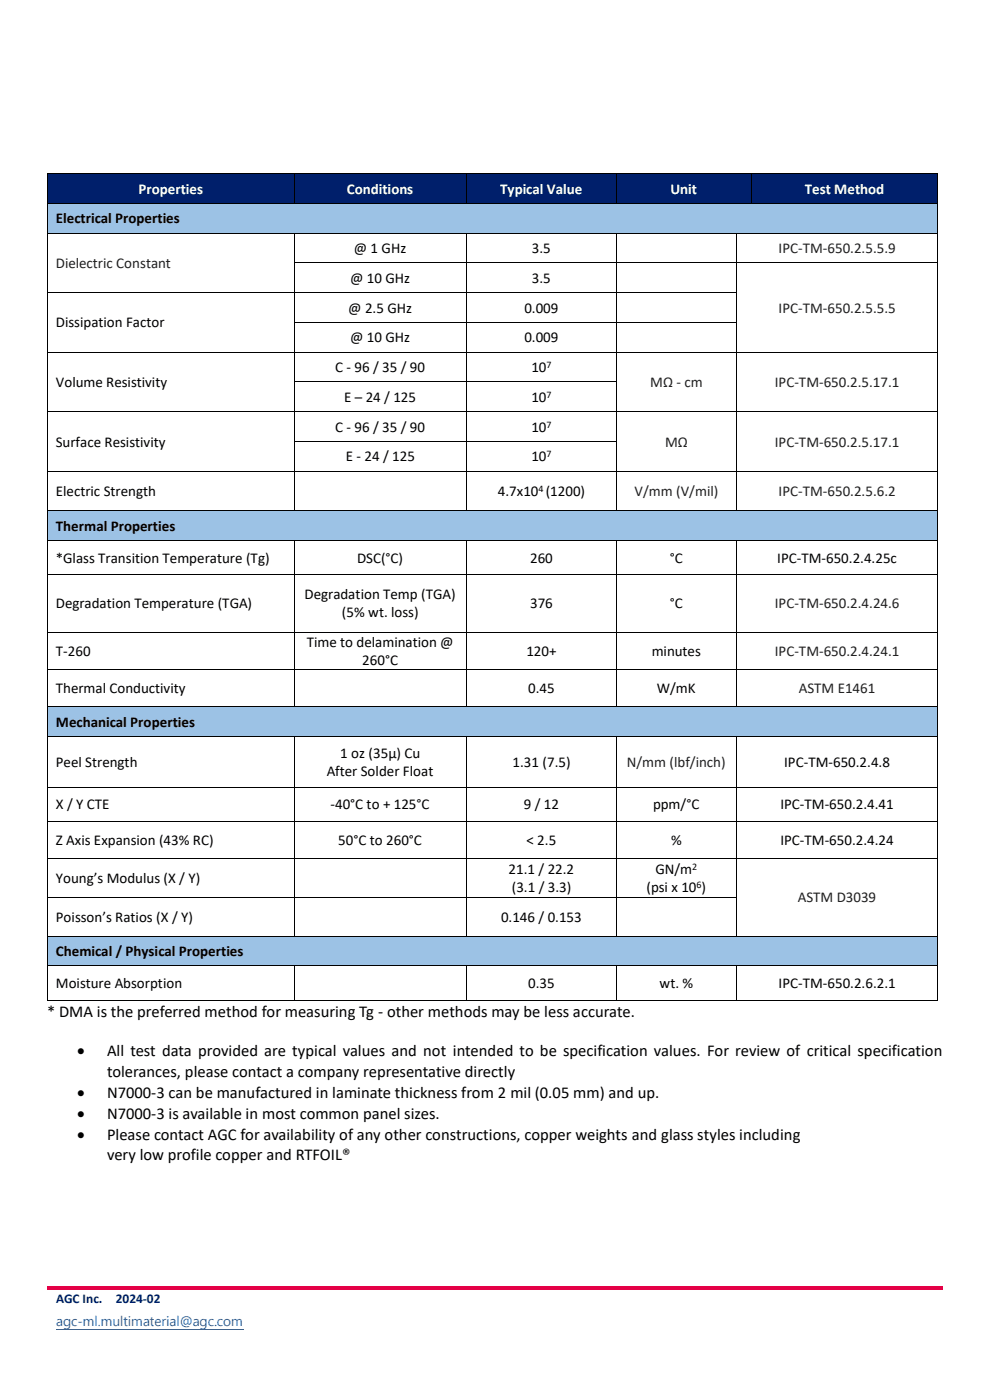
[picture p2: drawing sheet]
<svg xmlns="http://www.w3.org/2000/svg" width="210mm" height="297mm" viewBox="0 0 210 297" stroke-linecap="round" stroke-linejoin="round" font-family="sans-serif">
<defs><g id="words">
<g font-size="3.5">
<text x="10" y="215.7">* DMA is the preferred method for measuring Tg - other methods may be less accurate.</text>
<text x="16.3" y="224.1">•</text>
<text x="22.7" y="224.1">All test data provided are typical values and not intended to be specification values. For review of critical specification</text>
<text x="16.3" y="232.9">•</text>
<text x="22.7" y="228.4">tolerances, please contact a company representative directly</text>
<text x="22.7" y="232.9">N7000-3 can be manufactured in laminate thickness from 2 mil (0.05 mm) and up.</text>
<text x="16.3" y="237.4">•</text>
<text x="22.7" y="237.4">N7000-3 is available in most common panel sizes.</text>
<text x="16.3" y="241.8">•</text>
<text x="22.7" y="241.8">Please contact AGC for availability of any other constructions, copper weights and glass styles including</text>
<text x="22.7" y="246.2">very low profile copper and RTFOIL®</text>
</g>
<g font-size="3.2" fill="#fff">
<text x="29.4" y="41.1">Properties</text>
<text x="73.6" y="41.1">Conditions</text>
<text x="106.1" y="41.1">Typical Value</text>
<text x="142.2" y="41.1">Unit</text>
<text x="170.7" y="41.1">Test Method</text>
</g>
<g font-size="3.2">
<text x="11.9" y="47.4">Electrical Properties</text>
<text x="75.1" y="53.7">@ 1 GHz</text>
<text x="112.8" y="53.7">3.5</text>
<text x="74.3" y="60">@ 10 GHz</text>
<text x="112.8" y="60">3.5</text>
<text x="11.9" y="69.5">Dissipation Factor</text>
<text x="73.9" y="66.3">@ 2.5 GHz</text>
<text x="111.2" y="66.3">0.009</text>
<text x="74.3" y="72.7">@ 10 GHz</text>
<text x="111.2" y="72.7">0.009</text>
<text x="11.9" y="82.1">Volume Resistivity</text>
<text x="71.1" y="79">C - 96 / 35 / 90</text>
<text x="112.7" y="79">10</text>
<text x="73" y="85.3">E – 24 / 125</text>
<text x="112.7" y="85.3">10</text>
<text x="11.9" y="94.8">Surface Resistivity</text>
<text x="71.1" y="91.6">C - 96 / 35 / 90</text>
<text x="112.7" y="91.6">10</text>
<text x="73.3" y="97.9">E - 24 / 125</text>
<text x="112.7" y="97.9">10</text>
<text x="11.9" y="105.3">Electric Strength</text>
<text x="105.6" y="105.3">4.7x10 (1200)</text>
<text x="11.9" y="112.6">Thermal Properties</text>
<text x="11.9" y="119.4">*Glass Transition Temperature (Tg)</text>
<text x="75.8" y="119.4">DSC(°C)</text>
<text x="112.5" y="119.4">260</text>
<text x="142.1" y="119.4">°C</text>
<text x="164.9" y="119.4">IPC-TM-650.2.4.25c</text>
<text x="11.9" y="129">Degradation Temperature (TGA)</text>
<text x="64.6" y="127.1">Degradation Temp (TGA)</text>
<text x="72.5" y="131">(5% wt. loss)</text>
<text x="112.5" y="129">376</text>
<text x="142.1" y="129">°C</text>
<text x="65.1" y="137.2">Time to delamination @</text>
<text x="11.9" y="139.1">T-260</text>
<text x="76.9" y="141.1">260°C</text>
<text x="111.7" y="139.1">120+</text>
<text x="138.2" y="139.1">minutes</text>
<text x="11.9" y="147.1">Thermal Conductivity</text>
<text x="112" y="147.1">0.45</text>
<text x="139.3" y="147.1">W/mK</text>
<text x="11.9" y="154.2">Mechanical Properties</text>
<text x="72.2" y="160.8">1 oz (35µ) Cu</text>
<text x="11.9" y="162.8">Peel Strength</text>
<text x="69.3" y="164.7">After Solder Float</text>
<text x="108.7" y="162.8">1.31 (7.5)</text>
<text x="166.4" y="162.8">IPC-TM-650.2.4.8</text>
<text x="11.9" y="171.7">X / Y CTE</text>
<text x="70.1" y="171.7">-40°C to + 125°C</text>
<text x="111.1" y="171.7">9 / 12</text>
<text x="138.5" y="171.7">ppm/°C</text>
<text x="165.6" y="171.7">IPC-TM-650.2.4.41</text>
<text x="11.9" y="179.3">Z Axis Expansion (43% RC)</text>
<text x="71.8" y="179.3">50°C to 260°C</text>
<text x="111.7" y="179.3">&lt; 2.5</text>
<text x="142.3" y="179.3">%</text>
<text x="165.6" y="179.3">IPC-TM-650.2.4.24</text>
<text x="107.9" y="185.4">21.1 / 22.2</text>
<text x="139" y="185.4">GN/m</text>
<text x="11.9" y="187.3">Young’s Modulus (X / Y)</text>
<text x="108.6" y="189.3">(3.1 / 3.3)</text>
<text x="137.1" y="189.3">(psi x 10 )</text>
<text x="11.9" y="195.6">Poisson’s Ratios (X / Y)</text>
<text x="106.3" y="195.6">0.146 / 0.153</text>
<text x="11.9" y="202.8">Chemical / Physical Properties</text>
<text x="11.9" y="209.7">Moisture Absorption</text>
<text x="112" y="209.7">0.35</text>
<text x="139.9" y="209.7">wt. %</text>
<text x="165.2" y="209.7">IPC-TM-650.2.6.2.1</text>
</g>
<g font-size="3.2" fill="#231f20">
<text x="165.2" y="53.7">IPC-TM-650.2.5.5.9</text>
<text x="11.9" y="56.9">Dielectric Constant</text>
<text x="165.2" y="66.3">IPC-TM-650.2.5.5.5</text>
<text x="137.9" y="82.1">MΩ - cm</text>
<text x="164.4" y="82.1">IPC-TM-650.2.5.17.1</text>
<text x="141.1" y="94.8">MΩ</text>
<text x="164.4" y="94.8">IPC-TM-650.2.5.17.1</text>
<text x="134.6" y="105.3">V/mm (V/mil)</text>
<text x="165.2" y="105.3">IPC-TM-650.2.5.6.2</text>
<text x="164.4" y="129">IPC-TM-650.2.4.24.6</text>
<text x="164.4" y="139.1">IPC-TM-650.2.4.24.1</text>
<text x="169.5" y="147.1">ASTM E1461</text>
<text x="133" y="162.8">N/mm (lbf/inch)</text>
<text x="169.2" y="191.5">ASTM D3039</text>
</g>
<g font-size="2.8" fill="#001f6b">
<text x="11.9" y="276.4">AGC Inc.</text>
<text x="24.6" y="276.4">2024-02</text>
</g>
<text font-size="2.8" fill="#0562c1" x="11.9" y="281.3">agc-ml.multimaterial@agc.com</text>
<g font-size="2.1">
<text x="115.9" y="78.1">7</text>
<text x="115.9" y="84.4">7</text>
<text x="115.9" y="90.7">7</text>
<text x="115.9" y="97">7</text>
<text x="114.2" y="104.4">4</text>
<text x="146.8" y="184.5">2</text>
<text x="147.8" y="188.4">6</text>
</g>
</g></defs>
<g fill="#001f6b">
<path d="M10.2 36.9h52.1v6.1h-52.1z" fill-rule="evenodd"/>
<path d="M11.9 38h48.8v3.9h-48.8z" fill-rule="evenodd"/>
<path d="M62.4 36.9h36.4v6.1h-36.4z" fill-rule="evenodd"/>
<path d="M64.2 38h33v3.9h-33z" fill-rule="evenodd"/>
<path d="M98.9 36.9h31.8v6.1h-31.8z" fill-rule="evenodd"/>
<path d="M100.7 38h28.3v3.9h-28.3z" fill-rule="evenodd"/>
<path d="M130.8 36.9h28.4v6.1h-28.4z" fill-rule="evenodd"/>
<path d="M132.5 38h25.1v3.9h-25.1z" fill-rule="evenodd"/>
<path d="M159.3 36.9h39.6v6.1h-39.6z" fill-rule="evenodd"/>
<path d="M161.1 38h36.1v3.9h-36.1z" fill-rule="evenodd"/>
</g>
<g fill="#000">
<path d="M10 36.7h.2v.2h-.2z" fill-rule="evenodd"/>
<path d="M10 36.7h.2v.2h-.2z" fill-rule="evenodd"/>
<path d="M62.3 36.7h.2v.2h-.2z" fill-rule="evenodd"/>
<path d="M98.8 36.7h.2v.2h-.2z" fill-rule="evenodd"/>
<path d="M130.7 36.7h.1v.2h-.1z" fill-rule="evenodd"/>
<path d="M159.3 36.7h.1v.2h-.1z" fill-rule="evenodd"/>
<path d="M198.9 36.7h.2v.2h-.2z" fill-rule="evenodd"/>
<path d="M198.9 36.7h.2v.2h-.2z" fill-rule="evenodd"/>
</g>
<path d="M10.1 36.9v6.1M10.2 36.8h52.1M62.4 36.9v6.1M62.5 36.8h36.3M98.9 36.9v6.1M99 36.8h31.7M130.8 36.9v6.1M130.8 36.8h28.4M159.3 36.9v6.1M159.4 36.8h39.5M199 36.9v6.1" fill="none" stroke="#000" stroke-width=".21"/>
<g fill="#9cc2e5">
<path d="M10.2 43.2h188.7v6.2h-188.7z" fill-rule="evenodd"/>
<path d="M11.9 44.3h185.3v3.9h-185.3z" fill-rule="evenodd"/>
</g>
<g fill="#000">
<path d="M10 43h.2v.2h-.2z" fill-rule="evenodd"/>
<path d="M10 49.4h.2v.1h-.2z" fill-rule="evenodd"/>
<path d="M10 55.7h.2v.1h-.2z" fill-rule="evenodd"/>
<path d="M62.3 43h.2v.2h-.2z" fill-rule="evenodd"/>
<path d="M62.3 49.4h.2v.1h-.2z" fill-rule="evenodd"/>
<path d="M62.3 55.7h.2v.1h-.2z" fill-rule="evenodd"/>
<path d="M98.8 43h.2v.2h-.2z" fill-rule="evenodd"/>
<path d="M98.8 49.4h.2v.1h-.2z" fill-rule="evenodd"/>
<path d="M98.8 55.7h.2v.1h-.2z" fill-rule="evenodd"/>
<path d="M130.7 43h.1v.2h-.1z" fill-rule="evenodd"/>
<path d="M130.7 49.4h.1v.1h-.1z" fill-rule="evenodd"/>
<path d="M130.7 55.7h.1v.1h-.1z" fill-rule="evenodd"/>
<path d="M156.1 49.4h.1v.1h-.1z" fill-rule="evenodd"/>
<path d="M156.1 55.7h.1v.1h-.1z" fill-rule="evenodd"/>
<path d="M159.3 43h.1v.2h-.1z" fill-rule="evenodd"/>
<path d="M198.9 43h.2v.2h-.2z" fill-rule="evenodd"/>
<path d="M198.9 49.4h.2v.1h-.2z" fill-rule="evenodd"/>
<path d="M198.9 55.7h.2v.1h-.2z" fill-rule="evenodd"/>
<path d="M10 62h.2v.2h-.2z" fill-rule="evenodd"/>
<path d="M10 68.3h.2v.2h-.2z" fill-rule="evenodd"/>
<path d="M10 74.6h.2v.2h-.2z" fill-rule="evenodd"/>
<path d="M62.3 62h.2v.2h-.2z" fill-rule="evenodd"/>
<path d="M62.3 68.3h.2v.2h-.2z" fill-rule="evenodd"/>
<path d="M62.3 74.6h.2v.2h-.2z" fill-rule="evenodd"/>
<path d="M98.8 62h.2v.2h-.2z" fill-rule="evenodd"/>
<path d="M98.8 68.3h.2v.2h-.2z" fill-rule="evenodd"/>
<path d="M98.8 74.6h.2v.2h-.2z" fill-rule="evenodd"/>
<path d="M130.7 62h.1v.2h-.1z" fill-rule="evenodd"/>
<path d="M130.7 68.3h.1v.2h-.1z" fill-rule="evenodd"/>
<path d="M130.7 74.6h.1v.2h-.1z" fill-rule="evenodd"/>
<path d="M156.1 62h.1v.2h-.1z" fill-rule="evenodd"/>
<path d="M156.1 68.3h.1v.2h-.1z" fill-rule="evenodd"/>
<path d="M156.1 74.6h.1v.2h-.1z" fill-rule="evenodd"/>
<path d="M198.9 62h.2v.2h-.2z" fill-rule="evenodd"/>
<path d="M198.9 68.3h.2v.2h-.2z" fill-rule="evenodd"/>
<path d="M198.9 74.6h.2v.2h-.2z" fill-rule="evenodd"/>
<path d="M10 80.9h.2v.2h-.2z" fill-rule="evenodd"/>
<path d="M10 87.3h.2v.1h-.2z" fill-rule="evenodd"/>
<path d="M10 93.6h.2v.1h-.2z" fill-rule="evenodd"/>
<path d="M62.3 80.9h.2v.2h-.2z" fill-rule="evenodd"/>
<path d="M62.3 87.3h.2v.1h-.2z" fill-rule="evenodd"/>
<path d="M62.3 93.6h.2v.1h-.2z" fill-rule="evenodd"/>
<path d="M98.8 80.9h.2v.2h-.2z" fill-rule="evenodd"/>
<path d="M98.8 87.3h.2v.1h-.2z" fill-rule="evenodd"/>
<path d="M98.8 93.6h.2v.1h-.2z" fill-rule="evenodd"/>
<path d="M130.7 80.9h.1v.2h-.1z" fill-rule="evenodd"/>
<path d="M130.7 87.3h.1v.1h-.1z" fill-rule="evenodd"/>
<path d="M130.7 93.6h.1v.1h-.1z" fill-rule="evenodd"/>
<path d="M156.1 80.9h.1v.2h-.1z" fill-rule="evenodd"/>
<path d="M156.1 87.3h.1v.1h-.1z" fill-rule="evenodd"/>
<path d="M156.1 93.6h.1v.1h-.1z" fill-rule="evenodd"/>
<path d="M198.9 80.9h.2v.2h-.2z" fill-rule="evenodd"/>
<path d="M198.9 87.3h.2v.1h-.2z" fill-rule="evenodd"/>
<path d="M198.9 93.6h.2v.1h-.2z" fill-rule="evenodd"/>
<path d="M10 99.9h.2v.2h-.2z" fill-rule="evenodd"/>
<path d="M62.3 99.9h.2v.2h-.2z" fill-rule="evenodd"/>
<path d="M98.8 99.9h.2v.2h-.2z" fill-rule="evenodd"/>
<path d="M130.7 99.9h.1v.2h-.1z" fill-rule="evenodd"/>
<path d="M156.1 99.9h.1v.2h-.1z" fill-rule="evenodd"/>
<path d="M198.9 99.9h.2v.2h-.2z" fill-rule="evenodd"/>
</g>
<g fill="none" stroke="#000" stroke-width=".21">
<path d="M10.1 43.2v6.2M10.1 49.5v6.2M10.1 55.8v6.2M10.2 43.1h52.1M10.2 49.5h52.1M62.4 49.5v6.2M62.4 55.8v6.2M62.5 43.1h36.3M62.5 49.5h36.3M62.5 55.8h36.3M98.9 49.5v6.2M98.9 55.8v6.2"/>
<path d="M99 43.1h31.7M99 49.5h31.7M99 55.8h31.7M130.8 49.5v6.2M130.8 55.8v6.2M130.8 43.1h28.4M130.8 49.5h25.3M130.8 55.8h25.3M156.2 49.5v6.2M156.2 55.8v6.2M156.2 49.5h42.7M156.2 55.8h42.7"/>
<path d="M159.4 43.1h39.5M199 43.2v6.2M199 49.5v6.2M199 55.8v6.2M10.1 62.2v6.1M10.1 68.5v6.1M10.1 74.8v6.1M10.2 62.1h52.1M10.2 74.7h52.1M62.4 62.2v6.1M62.4 68.5v6.1M62.4 74.8v6.1"/>
<path d="M62.5 62.1h36.3M62.5 68.4h36.3M62.5 74.7h36.3M98.9 62.2v6.1M98.9 68.5v6.1M98.9 74.8v6.1M99 62.1h31.7M99 68.4h31.7M99 74.7h31.7M130.8 62.2v6.1M130.8 68.5v6.1M130.8 74.8v6.1"/>
<path d="M130.8 62.1h25.3M130.8 68.4h25.3M130.8 74.7h25.3M156.2 62.2v6.1M156.2 68.5v6.1M156.2 74.8v6.1M156.2 74.7h42.7M199 62.2v6.1M199 68.5v6.1M199 74.8v6.1M10.1 81.1v6.2M10.1 87.4v6.2"/>
<path d="M10.1 93.7v6.2M10.2 87.3h52.1M10.2 100h52.1M62.4 81.1v6.2M62.4 87.4v6.2M62.4 93.7v6.2M62.5 81h36.3M62.5 87.3h36.3M62.5 93.7h36.3M62.5 100h36.3M98.9 81.1v6.2M98.9 87.4v6.2"/>
<path d="M98.9 93.7v6.2M99 81h31.7M99 87.3h31.7M99 93.7h31.7M99 100h31.7M130.8 81.1v6.2M130.8 87.4v6.2M130.8 93.7v6.2M130.8 87.3h25.3M130.8 100h25.3M156.2 81.1v6.2M156.2 87.4v6.2"/>
<path d="M156.2 93.7v6.2M156.2 87.3h42.7M156.2 100h42.7M199 81.1v6.2M199 87.4v6.2M199 93.7v6.2M10.1 100.1v8.2M62.4 100.1v8.2M98.9 100.1v8.2M130.8 100.1v8.2M156.2 100.1v8.2M199 100.1v8.2"/>
</g>
<g fill="#9cc2e5">
<path d="M10.2 108.5h188.7v6.1h-188.7z" fill-rule="evenodd"/>
<path d="M11.9 109.6h185.3v3.9h-185.3z" fill-rule="evenodd"/>
</g>
<g fill="#000">
<path d="M10 108.3h.2v.2h-.2z" fill-rule="evenodd"/>
<path d="M62.3 108.3h.2v.2h-.2z" fill-rule="evenodd"/>
<path d="M98.8 108.3h.2v.2h-.2z" fill-rule="evenodd"/>
<path d="M130.7 108.3h.1v.2h-.1z" fill-rule="evenodd"/>
<path d="M156.1 108.3h.1v.2h-.1z" fill-rule="evenodd"/>
<path d="M198.9 108.3h.2v.2h-.2z" fill-rule="evenodd"/>
</g>
<path d="M10.1 108.5v6.1M10.2 108.4h52.1M62.5 108.4h36.3M99 108.4h31.7M130.8 108.4h25.3M156.2 108.4h42.7M199 108.5v6.1" fill="none" stroke="#000" stroke-width=".21"/>
<g fill="#fff">
<path d="M62.4 114.8h36.4v7h-36.4z" fill-rule="evenodd"/>
<path d="M64.2 116.3h33v3.9h-33z" fill-rule="evenodd"/>
<path d="M98.9 114.8h31.8v7h-31.8z" fill-rule="evenodd"/>
<path d="M100.7 116.3h28.3v3.9h-28.3z" fill-rule="evenodd"/>
</g>
<g fill="#000">
<path d="M10 114.6h.2v.2h-.2z" fill-rule="evenodd"/>
<path d="M62.3 114.6h.2v.2h-.2z" fill-rule="evenodd"/>
<path d="M98.8 114.6h.2v.2h-.2z" fill-rule="evenodd"/>
<path d="M130.7 114.6h.1v.2h-.1z" fill-rule="evenodd"/>
<path d="M156.1 114.6h.1v.2h-.1z" fill-rule="evenodd"/>
<path d="M198.9 114.6h.2v.2h-.2z" fill-rule="evenodd"/>
</g>
<path d="M10.1 114.8v7M10.2 114.7h52.1M62.4 114.8v7M62.5 114.7h36.3M98.9 114.8v7M99 114.7h31.7M130.8 114.8v7M130.8 114.7h25.3M156.2 114.8v7M156.2 114.7h42.7M199 114.8v7" fill="none" stroke="#000" stroke-width=".21"/>
<g fill="#fff">
<path d="M10.2 121.9h52.1v12.1h-52.1z" fill-rule="evenodd"/>
<path d="M11.9 126h48.8v3.9h-48.8z" fill-rule="evenodd"/>
<path d="M62.4 121.9h36.4v12.1h-36.4z" fill-rule="evenodd"/>
<path d="M64.2 124.1h33v3.8h-33z" fill-rule="evenodd"/>
<path d="M64.2 127.9h33v3.9h-33z" fill-rule="evenodd"/>
<path d="M98.9 121.9h31.8v12.1h-31.8z" fill-rule="evenodd"/>
<path d="M100.7 126h28.3v3.9h-28.3z" fill-rule="evenodd"/>
</g>
<g fill="#000">
<path d="M10 121.8h.2v.1h-.2z" fill-rule="evenodd"/>
<path d="M62.3 121.8h.2v.1h-.2z" fill-rule="evenodd"/>
<path d="M98.8 121.8h.2v.1h-.2z" fill-rule="evenodd"/>
<path d="M130.7 121.8h.1v.1h-.1z" fill-rule="evenodd"/>
<path d="M156.1 121.8h.1v.1h-.1z" fill-rule="evenodd"/>
<path d="M198.9 121.8h.2v.1h-.2z" fill-rule="evenodd"/>
</g>
<path d="M10.1 121.9v12.1M10.2 121.9h52.1M62.4 121.9v12.1M62.5 121.9h36.3M98.9 121.9v12.1M99 121.9h31.7M130.8 121.9v12.1M130.8 121.9h25.3M156.2 121.9v12.1M156.2 121.9h42.7M199 121.9v12.1" fill="none" stroke="#000" stroke-width=".21"/>
<g fill="#fff">
<path d="M10.2 134.2h52.1v7.7h-52.1z" fill-rule="evenodd"/>
<path d="M11.9 136.1h48.8v3.9h-48.8z" fill-rule="evenodd"/>
<path d="M62.4 134.2h36.4v7.7h-36.4z" fill-rule="evenodd"/>
<path d="M64.2 134.2h33v3.9h-33z" fill-rule="evenodd"/>
<path d="M64.2 138.1h33v3.8h-33z" fill-rule="evenodd"/>
<path d="M98.9 134.2h31.8v7.7h-31.8z" fill-rule="evenodd"/>
<path d="M100.7 136.1h28.3v3.9h-28.3z" fill-rule="evenodd"/>
</g>
<g fill="#000">
<path d="M10 134h.2v.2h-.2z" fill-rule="evenodd"/>
<path d="M62.3 134h.2v.2h-.2z" fill-rule="evenodd"/>
<path d="M98.8 134h.2v.2h-.2z" fill-rule="evenodd"/>
<path d="M130.7 134h.1v.2h-.1z" fill-rule="evenodd"/>
<path d="M156.1 134h.1v.2h-.1z" fill-rule="evenodd"/>
<path d="M198.9 134h.2v.2h-.2z" fill-rule="evenodd"/>
</g>
<path d="M10.1 134.2v7.7M10.2 134.1h52.1M62.4 134.2v7.7M62.5 134.1h36.3M98.9 134.2v7.7M99 134.1h31.7M130.8 134.2v7.7M130.8 134.1h25.3M156.2 134.2v7.7M156.2 134.1h42.7M199 134.2v7.7" fill="none" stroke="#000" stroke-width=".21"/>
<g fill="#fff">
<path d="M10.2 142.1h52.1v7.8h-52.1z" fill-rule="evenodd"/>
<path d="M11.9 144h48.8v3.9h-48.8z" fill-rule="evenodd"/>
<path d="M62.4 142.1h36.4v7.8h-36.4z" fill-rule="evenodd"/>
<path d="M64.2 144h33v3.9h-33z" fill-rule="evenodd"/>
<path d="M98.9 142.1h31.8v7.8h-31.8z" fill-rule="evenodd"/>
<path d="M100.7 144h28.3v3.9h-28.3z" fill-rule="evenodd"/>
</g>
<g fill="#000">
<path d="M10 141.9h.2v.2h-.2z" fill-rule="evenodd"/>
<path d="M62.3 141.9h.2v.2h-.2z" fill-rule="evenodd"/>
<path d="M98.8 141.9h.2v.2h-.2z" fill-rule="evenodd"/>
<path d="M130.7 141.9h.1v.2h-.1z" fill-rule="evenodd"/>
<path d="M156.1 141.9h.1v.2h-.1z" fill-rule="evenodd"/>
<path d="M198.9 141.9h.2v.2h-.2z" fill-rule="evenodd"/>
</g>
<path d="M10.1 142.1v7.8M10.2 142h52.1M62.4 142.1v7.8M62.5 142h36.3M98.9 142.1v7.8M99 142h31.7M130.8 142.1v7.8M130.8 142h25.3M156.2 142.1v7.8M156.2 142h42.7M199 142.1v7.8" fill="none" stroke="#000" stroke-width=".21"/>
<g fill="#9cc2e5">
<path d="M10.2 150.1h188.7v6.1h-188.7z" fill-rule="evenodd"/>
<path d="M11.9 151.2h185.3v3.8h-185.3z" fill-rule="evenodd"/>
</g>
<g fill="#000">
<path d="M10 149.9h.2v.2h-.2z" fill-rule="evenodd"/>
<path d="M10 156.2h.2v.2h-.2z" fill-rule="evenodd"/>
<path d="M62.3 149.9h.2v.2h-.2z" fill-rule="evenodd"/>
<path d="M62.3 156.2h.2v.2h-.2z" fill-rule="evenodd"/>
<path d="M98.8 149.9h.2v.2h-.2z" fill-rule="evenodd"/>
<path d="M98.8 156.2h.2v.2h-.2z" fill-rule="evenodd"/>
<path d="M130.7 149.9h.1v.2h-.1z" fill-rule="evenodd"/>
<path d="M130.7 156.2h.1v.2h-.1z" fill-rule="evenodd"/>
<path d="M156.1 149.9h.1v.2h-.1z" fill-rule="evenodd"/>
<path d="M156.1 156.2h.1v.2h-.1z" fill-rule="evenodd"/>
<path d="M198.9 149.9h.2v.2h-.2z" fill-rule="evenodd"/>
<path d="M198.9 156.2h.2v.2h-.2z" fill-rule="evenodd"/>
<path d="M10 167h.2v.2h-.2z" fill-rule="evenodd"/>
<path d="M10 174.1h.2v.2h-.2z" fill-rule="evenodd"/>
<path d="M62.3 167h.2v.2h-.2z" fill-rule="evenodd"/>
<path d="M62.3 174.1h.2v.2h-.2z" fill-rule="evenodd"/>
<path d="M98.8 167h.2v.2h-.2z" fill-rule="evenodd"/>
<path d="M98.8 174.1h.2v.2h-.2z" fill-rule="evenodd"/>
<path d="M130.7 167h.1v.2h-.1z" fill-rule="evenodd"/>
<path d="M130.7 174.1h.1v.2h-.1z" fill-rule="evenodd"/>
<path d="M156.1 167h.1v.2h-.1z" fill-rule="evenodd"/>
<path d="M156.1 174.1h.1v.2h-.1z" fill-rule="evenodd"/>
<path d="M198.9 167h.2v.2h-.2z" fill-rule="evenodd"/>
<path d="M198.9 174.1h.2v.2h-.2z" fill-rule="evenodd"/>
<path d="M10 182.1h.2v.1h-.2z" fill-rule="evenodd"/>
<path d="M10 190.3h.2v.1h-.2z" fill-rule="evenodd"/>
<path d="M62.3 182.1h.2v.1h-.2z" fill-rule="evenodd"/>
<path d="M62.3 190.3h.2v.1h-.2z" fill-rule="evenodd"/>
<path d="M98.8 182.1h.2v.1h-.2z" fill-rule="evenodd"/>
<path d="M98.8 190.3h.2v.1h-.2z" fill-rule="evenodd"/>
<path d="M130.7 182.1h.1v.1h-.1z" fill-rule="evenodd"/>
<path d="M130.7 190.3h.1v.1h-.1z" fill-rule="evenodd"/>
<path d="M156.1 182.1h.1v.1h-.1z" fill-rule="evenodd"/>
<path d="M156.1 190.3h.1v.1h-.1z" fill-rule="evenodd"/>
<path d="M198.9 182.1h.2v.1h-.2z" fill-rule="evenodd"/>
<path d="M198.9 190.3h.2v.1h-.2z" fill-rule="evenodd"/>
</g>
<g fill="none" stroke="#000" stroke-width=".21">
<path d="M10.1 150.1v6.1M10.1 156.4v10.6M10.2 150h52.1M10.2 156.3h52.1M62.4 156.4v10.6M62.5 150h36.3M62.5 156.3h36.3M98.9 156.4v10.6M99 150h31.7M99 156.3h31.7M130.8 156.4v10.6M130.8 150h25.3"/>
<path d="M130.8 156.3h25.3M156.2 156.4v10.6M156.2 150h42.7M156.2 156.3h42.7M199 150.1v6.1M199 156.4v10.6M10.1 167.2v6.9M10.1 174.3v7.8M10.2 167.1h52.1M10.2 174.2h52.1M62.4 167.2v6.9M62.4 174.3v7.8"/>
<path d="M62.5 167.1h36.3M62.5 174.2h36.3M98.9 167.2v6.9M98.9 174.3v7.8M99 167.1h31.7M99 174.2h31.7M130.8 167.2v6.9M130.8 174.3v7.8M130.8 167.1h25.3M130.8 174.2h25.3M156.2 167.2v6.9M156.2 174.3v7.8"/>
<path d="M156.2 167.1h42.7M156.2 174.2h42.7M199 167.2v6.9M199 174.3v7.8M10.1 182.2v8.1M10.1 190.4v8.1M10.2 182.1h52.1M10.2 190.4h52.1M62.4 182.2v8.1M62.4 190.4v8.1M62.5 182.1h36.3M62.5 190.4h36.3"/>
<path d="M98.9 182.2v8.1M98.9 190.4v8.1M99 182.1h31.7M99 190.4h31.7M130.8 182.2v8.1M130.8 190.4v8.1M130.8 182.1h25.3M130.8 190.4h25.3M156.2 182.2v8.1M156.2 190.4v8.1M156.2 182.1h42.7M199 182.2v8.1"/>
<path d="M199 190.4v8.1"/>
</g>
<g fill="#9cc2e5">
<path d="M10.2 198.7h188.7v6.1h-188.7z" fill-rule="evenodd"/>
<path d="M11.9 199.8h185.3v3.9h-185.3z" fill-rule="evenodd"/>
</g>
<g fill="#000">
<path d="M10 198.5h.2v.2h-.2z" fill-rule="evenodd"/>
<path d="M62.3 198.5h.2v.2h-.2z" fill-rule="evenodd"/>
<path d="M98.8 198.5h.2v.2h-.2z" fill-rule="evenodd"/>
<path d="M130.7 198.5h.1v.2h-.1z" fill-rule="evenodd"/>
<path d="M156.1 198.5h.1v.2h-.1z" fill-rule="evenodd"/>
<path d="M198.9 198.5h.2v.2h-.2z" fill-rule="evenodd"/>
<path d="M10 204.8h.2v.2h-.2z" fill-rule="evenodd"/>
<path d="M10 212.1h.2v.2h-.2z" fill-rule="evenodd"/>
<path d="M10 212.1h.2v.2h-.2z" fill-rule="evenodd"/>
<path d="M62.3 204.8h.2v.2h-.2z" fill-rule="evenodd"/>
<path d="M62.3 212.1h.2v.2h-.2z" fill-rule="evenodd"/>
<path d="M98.8 204.8h.2v.2h-.2z" fill-rule="evenodd"/>
<path d="M98.8 212.1h.2v.2h-.2z" fill-rule="evenodd"/>
<path d="M130.7 204.8h.1v.2h-.1z" fill-rule="evenodd"/>
<path d="M130.7 212.1h.1v.2h-.1z" fill-rule="evenodd"/>
<path d="M156.1 204.8h.1v.2h-.1z" fill-rule="evenodd"/>
<path d="M156.1 212.1h.1v.2h-.1z" fill-rule="evenodd"/>
<path d="M198.9 204.8h.2v.2h-.2z" fill-rule="evenodd"/>
<path d="M198.9 212.1h.2v.2h-.2z" fill-rule="evenodd"/>
<path d="M198.9 212.1h.2v.2h-.2z" fill-rule="evenodd"/>
</g>
<g fill="none" stroke="#000" stroke-width=".21">
<path d="M10.1 198.7v6.1M10.2 198.6h52.1M62.5 198.6h36.3M99 198.6h31.7M130.8 198.6h25.3M156.2 198.6h42.7M199 198.7v6.1M10.1 205v7.1M10.2 204.9h52.1M10.2 212.2h52.1M62.4 205v7.1M62.5 204.9h36.3"/>
<path d="M62.5 212.2h36.3M98.9 205v7.1M99 204.9h31.7M99 212.2h31.7M130.8 205v7.1M130.8 204.9h25.3M130.8 212.2h25.3M156.2 205v7.1M156.2 204.9h42.7M156.2 212.2h42.7M199 205v7.1"/>
</g>
<path d="M11.9 282.1h39.7" fill="none" stroke="#0562c1" stroke-width=".21"/>
<path d="M10 272.9h190v.8h-190z" fill-rule="evenodd" fill="#e40046"/>
<use href="#words"/>
</svg>
